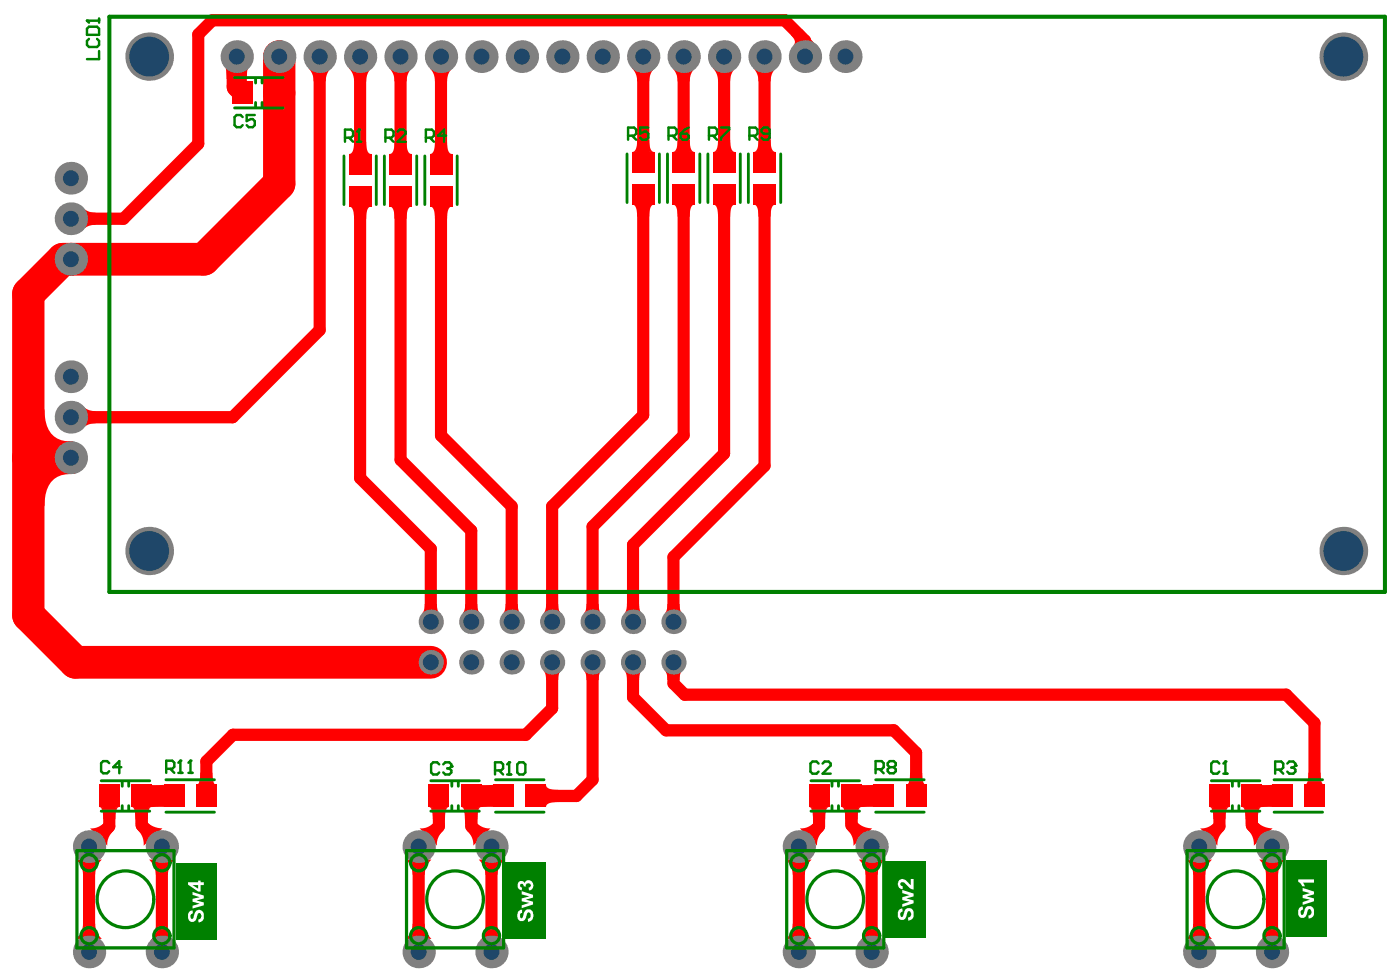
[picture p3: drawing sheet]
<svg xmlns="http://www.w3.org/2000/svg" width="293mm" height="205mm" viewBox="0 0 293 205" stroke-linecap="round" stroke-linejoin="round" font-family="sans-serif">
<g fill="#f00">
<path d="M47.1 14.3h4.8l-.2 .6-.1 1.6h-4.2l-.1-1.8z"/>
<path d="M73 43.2h4.6a1.39 1.39 0 0 0-1 1.6v.9h-2.6l-.2-1.9-.3-.4z"/>
<path d="M74 29.6h2.6l.2 1.9 .5 .6 .3 .1h-4.6a1.39 1.39 0 0 0 1-1.6z"/>
<path d="M72.9 14.3h4.8a3.7 3.7 0 0 0-1.1 2.7h-2.6a3.7 3.7 0 0 0-1.1-2.7z"/>
<path d="M140.7 42.7h4.6a1.39 1.39 0 0 0-1 1.7v.9h-2.6l-.2-1.9-.3-.4z"/>
<path d="M141.7 29.2h2.6l.2 1.9 .4 .6 .4 .1h-4.6a1.39 1.39 0 0 0 1-1.7z"/>
<path d="M140.6 14.3h4.8a3.7 3.7 0 0 0-1.1 2.7h-2.6a3.7 3.7 0 0 0-1.1-2.7z"/>
<path d="M169.2 168.7h4.2a1.4 1.4 0 0 0-.8 1.6v.9h-2.6a2.5 2.5 0 0 0-.6-2.5z"/>
<path d="M176 168.7h4.2a1.4 1.4 0 0 0-.8 1.6l-.1 .9h-2.5a2.5 2.5 0 0 0-.7-2.5z"/>
<path d="M18.8 173.1a3.9 3.9 0 0 0 3.1-1.2l1.8 1.8a3.9 3.9 0 0 0-1.3 3z"/>
<path d="M28.1 167.8h3l-.1 1.3-.1 3.2h-2.5z"/>
<path d="M87.8 173.1a3.9 3.9 0 0 0 3-1.2l1.8 1.8a3.9 3.9 0 0 0-1.2 3z"/>
<path d="M88.8 126.2h2.6v.3a2.33 2.33 0 0 0 .5 1.6h-3.6l.4-.7z"/>
<path d="M101.5 193.8h2.6a3.7 3.7 0 0 0 1.1 2.7h-4.8a3.7 3.7 0 0 0 1.1-2.7z"/>
<path d="M100.1 179.7h5.4a4.3 4.3 0 0 0-1.4 3.1h-2.6a4.3 4.3 0 0 0-1.4-3.1z"/>
<path d="M113.7 140.2h3.6l-.4 .8-.2 1.1h-2.5v-.2a2.33 2.33 0 0 0-.5-1.7z"/>
<path d="M114.2 126.2h2.5l.1 .3a2.33 2.33 0 0 0 .5 1.6h-3.6l.4-.7z"/>
<path d="M122.2 140.2h3.5l-.4 .8-.1 1.1h-2.5v-.2a2.33 2.33 0 0 0-.5-1.7z"/>
<path d="M122.7 126.2h2.5v.3a2.33 2.33 0 0 0 .5 1.6h-3.5l.3-.7z"/>
<path d="M167.3 173.1a3.9 3.9 0 0 0 3-1.2l1.8 1.8a3.9 3.9 0 0 0-1.2 3z"/>
<path d="M176.5 167.8h3.1l-.2 1.3-.1 3.2h-2.5z"/>
<path d="M190.3 161.5h2.6a2.51 2.51 0 0 0 .7 2.5h.1h-4.2a1.4 1.4 0 0 0 .8-1.6z"/>
<path d="M264.8 193.8h2.5a3.7 3.7 0 0 0 1.1 2.7h-4.7a3.7 3.7 0 0 0 1.1-2.7z"/>
<path d="M31.7 164l4.3 .2v4.3l-4.3 .2z"/>
<path d="M100.7 164l4.2 .2v4.3l-4.2 .2z"/>
<path d="M114.2 164a1.39 1.39 0 0 0 1.6 1l.9 .1v2.5l-1.9 .3-.5 .4-.1 .4z"/>
<path d="M263.9 164l4.2 .2v4.3l-4.2 .2z"/>
<path d="M261.8 164.2l4.2-.2v4.7l-4.2-.2z"/>
<path d="M2.5 96h3.4z"/>
<path d="M20.8 168.7h4.2a1.4 1.4 0 0 0-.8 1.6l-.1 .9h-2.5a2.5 2.5 0 0 0-.7-2.5z"/>
<path d="M27.5 168.7h4.2a1.4 1.4 0 0 0-.8 1.6v.9h-2.5a2.5 2.5 0 0 0-.7-2.5z"/>
<path d="M89.7 168.7h4.2a1.4 1.4 0 0 0-.8 1.6v.9h-2.6a2.5 2.5 0 0 0-.7-2.5z"/>
<path d="M89.9 43.2h4.7a1.39 1.39 0 0 0-1.1 1.6v.9h-2.5l-.3-1.9-.2-.4z"/>
<path d="M81.5 43.2h4.6a1.39 1.39 0 0 0-1 1.6l-.1 .9h-2.5l-.3-1.9-.2-.4z"/>
<path d="M91 29.6h2.5l.3 1.9 .4 .6 .4 .1h-4.7a1.39 1.39 0 0 0 1-1.6z"/>
<path d="M82.5 29.6h2.5l.3 1.9 .4 .6 .4 .1h-4.6a1.39 1.39 0 0 0 1-1.6z"/>
<path d="M81.4 14.3h4.7a3.7 3.7 0 0 0-1.1 2.7h-2.5a3.7 3.7 0 0 0-1.1-2.7z"/>
<path d="M89.9 14.3h4.7a3.7 3.7 0 0 0-1.1 2.7h-2.5a3.7 3.7 0 0 0-1.1-2.7z"/>
<path d="M96.5 168.7h4.2a1.4 1.4 0 0 0-.8 1.6l-.1 .9h-2.5a2.5 2.5 0 0 0-.7-2.5z"/>
<path d="M132.2 42.7h4.6a1.39 1.39 0 0 0-1 1.7v.9h-2.5l-.3-1.9-.3-.4z"/>
<path d="M133.3 29.2h2.5l.3 1.9 .4 .6 .3 .1h-4.6a1.39 1.39 0 0 0 1-1.7z"/>
<path d="M132.2 14.3h4.7a3.7 3.7 0 0 0-1.1 2.7h-2.5a3.7 3.7 0 0 0-1.1-2.7z"/>
<path d="M157.6 42.7h4.6a1.39 1.39 0 0 0-1 1.7v.9h-2.6l-.2-1.9-.3-.4z"/>
<path d="M158.6 29.2h2.6l.2 1.9 .4 .6 .4 .1h-4.6a1.39 1.39 0 0 0 1-1.7z"/>
<path d="M157.5 14.3h4.8a3.7 3.7 0 0 0-1.1 2.7h-2.6a3.7 3.7 0 0 0-1.1-2.7z"/>
<path d="M165.4 7.4l2.4-1.3 2.5 3-4.3 .3a1.42 1.42 0 0 0-.6-2z"/>
<path d="M252.9 168.7h4.2a1.4 1.4 0 0 0-.8 1.6v.9h-2.5a2.5 2.5 0 0 0-.7-2.5z"/>
<path d="M259.7 168.7h4.2a1.4 1.4 0 0 0-.8 1.6v.9h-2.6a2.5 2.5 0 0 0-.6-2.5z"/>
<path d="M17.4 193.1h2.5a4.3 4.3 0 0 0 1.4 3.1h-5.3a4.3 4.3 0 0 0 1.4-3.1z"/>
<path d="M32.6 193.8h2.5a3.7 3.7 0 0 0 1.1 2.7h-4.7a3.7 3.7 0 0 0 1.1-2.7z"/>
<path d="M16 179.7h5.3a4.3 4.3 0 0 0-1.4 3.1h-2.5a4.3 4.3 0 0 0-1.4-3.1z"/>
<path d="M28.9 173.5l1.8-1.7a4.6 4.6 0 0 0 3.3 1.3l-3.9 3.7a4.1 4.1 0 0 0-1.2-3.3z"/>
<path d="M31.2 179.7h5.3a4.3 4.3 0 0 0-1.4 3.1h-2.5a4.3 4.3 0 0 0-1.4-3.1z"/>
<path d="M17.2 84.8a3.7 3.7 0 0 0 2.8 1.1v2.6a3.7 3.7 0 0 0-2.8 1.1z"/>
<path d="M17.2 43.3a3.7 3.7 0 0 0 2.8 1.1v2.6a3.7 3.7 0 0 0-2.8 1.1z"/>
<path d="M86.3 193.1h2.5a4.3 4.3 0 0 0 1.4 3.1h-5.3a4.3 4.3 0 0 0 1.4-3.1z"/>
<path d="M84.9 179.7h5.3a4.3 4.3 0 0 0-1.4 3.1h-2.5a4.3 4.3 0 0 0-1.4-3.1z"/>
<path d="M97.1 167.9h3l-.2 1.2-.1 3.2h-2.5z"/>
<path d="M99.5 171.9a3.9 3.9 0 0 0 3.1 1.2l-3.6 3.6a3.9 3.9 0 0 0-1.3-3z"/>
<path d="M105.8 126.2h2.5v.3a2.33 2.33 0 0 0 .5 1.6h-3.6l.4-.7z"/>
<path d="M97.3 126.2h2.5v.3a2.33 2.33 0 0 0 .5 1.6h-3.5l.4-.7z"/>
<path d="M139.1 140.2h3.5l-.4 .8-.1 1.1h-2.5v-.2a2.33 2.33 0 0 0-.5-1.7z"/>
<path d="M130.6 140.2h3.6l-.4 .8-.1 1.1h-2.6v-.2a2.33 2.33 0 0 0-.5-1.7z"/>
<path d="M139.6 126.2h2.5v.3a2.33 2.33 0 0 0 .5 1.6h-3.5l.4-.7z"/>
<path d="M131.1 126.2h2.6v.3a2.33 2.33 0 0 0 .5 1.6h-3.6l.4-.7z"/>
<path d="M165.8 193.1h2.5a4.3 4.3 0 0 0 1.4 3.1h-5.3a4.3 4.3 0 0 0 1.4-3.1z"/>
<path d="M164.4 179.7h5.3a4.3 4.3 0 0 0-1.4 3.1h-2.5a4.3 4.3 0 0 0-1.4-3.1z"/>
<path d="M181 193.8h2.6a3.7 3.7 0 0 0 1.1 2.7h-4.8a3.7 3.7 0 0 0 1.1-2.7z"/>
<path d="M179.6 179.7h5.4a4.3 4.3 0 0 0-1.4 3.1h-2.6a4.3 4.3 0 0 0-1.4-3.1z"/>
<path d="M177.3 173.5l1.9-1.7a4.6 4.6 0 0 0 3.2 1.3l-3.9 3.7a4 4 0 0 0-1.2-3.3z"/>
<path d="M249.5 193.1h2.6a4.3 4.3 0 0 0 1.4 3.1h-5.4a4.3 4.3 0 0 0 1.4-3.1z"/>
<path d="M248.1 179.7h5.4a4.3 4.3 0 0 0-1.4 3.1h-2.6a4.3 4.3 0 0 0-1.4-3.1z"/>
<path d="M251 173.1a3.9 3.9 0 0 0 3.1-1.2l1.8 1.8a3.9 3.9 0 0 0-1.3 3z"/>
<path d="M263.4 179.7h5.3a4.3 4.3 0 0 0-1.4 3.1h-2.5a4.3 4.3 0 0 0-1.4-3.1z"/>
<path d="M260.3 167.8h3l-.2 1.3v3.2h-2.6z"/>
<path d="M261.1 173.5l1.8-1.7a4.6 4.6 0 0 0 3.3 1.3l-4 3.7a4.1 4.1 0 0 0-1.1-3.3z"/>
<path d="M273.7 161.5h2.5a2.51 2.51 0 0 0 .7 2.5h.1h-4.2a1.4 1.4 0 0 0 .8-1.6z"/>
<path d="M30.1 164.2l4.2-.2v4.7l-4.2-.2z"/>
<path d="M99 164.2l4.2-.2v4.7l-4.2-.2z"/>
<path d="M180.2 164l4.2 .2v4.3l-4.2 .2z"/>
<path d="M178.5 164.2l4.2-.2v4.7l-4.2-.2z"/>
<path d="M149.1 42.7h4.7a1.39 1.39 0 0 0-1 1.7l-.1 .9h-2.5l-.3-1.9-.2-.4z"/>
<path d="M150.2 29.2h2.5l.3 1.9 .4 .6 .4 .1h-4.7a1.39 1.39 0 0 0 1-1.7z"/>
<path d="M64.5 14.3h4.7a3.7 3.7 0 0 0-1.1 2.7h-2.5a3.7 3.7 0 0 0-1.1-2.7z"/>
<path d="M149.1 14.3h4.7a3.7 3.7 0 0 0-1.1 2.7h-2.5a3.7 3.7 0 0 0-1.1-2.7z"/>
<path d="M41.9 161.5h2.5a2.51 2.51 0 0 0 .7 2.5h.2h-4.2a1.4 1.4 0 0 0 .8-1.6z"/>
<path d="M9.3 85.5a7 7 0 0 0 2 5.7 5.4 5.4 0 0 0 3.5 1.1v6.8a4.9 4.9 0 0 0-5.3 4.3l-.2 2.4-6.8-10.1z"/>
</g>
<g fill="none" stroke="#f00" stroke-width="2.6">
<path d="M66.9 11.8v57.2l-18.2 18.2h-35.6M75.3 11.8v22.5M83.8 11.8v22.5M92.2 11.8v22.5M134.5 11.8v22.1M143 11.8v22.1M151.4 11.8v22.1M159.9 11.8v22.1M168.4 11.8v-3.3l-4.3-4.3h-119.7l-2.9 3v22.9l-15.7 15.6h-12.7M75.3 41.1v58.8l14.8 14.8v15.3M83.8 41.1v55l14.8 14.8v19.1M92.2 41.1v49.9l14.8 14.8v24.2"/>
<path d="M134.5 40.6v46.2l-19 19v24.2M143 40.6v50.4l-19.1 19.1v19.9M151.4 40.6v54.2l-19 19.1v16.1M159.9 40.6v56.8l-19 19v13.6M115.5 138.4v9.6l-5.5 5.6h-61.3l-5.5 5.5v7.3M123.9 138.4v24.6l-3.3 3.4h-8.5M132.4 138.4v7.3l6.9 6.9h47.6l4.7 4.7v8.2l-.8 .9M140.9 138.4v4.4l2.3 2.4h125.8l5.9 5.9v15.3M22.9 166.4v6.3l-4.3 4.2v22.1M29.6 166.4v6.1l4.3 4.2M33.9 176.9v22.1M91.8 166.4v6.3l-4.2 4.2v22.1"/>
<path d="M98.6 166.4v6.3l4.2 4.2v22.1M171.3 166.4v6.3l-4.2 4.2v22.1M178.1 166.4v6.1l4.2 4.2M182.3 176.9v22.1M255 166.4v6.3l-4.2 4.2v22.1M261.8 166.4v6.1l4.2 4.2v22.3"/>
</g>
<path d="M49.5 11.8v6.3l1.3 1.3M29.6 166.4h6.8M98.6 166.4h6.7M178.1 166.4h6.7M261.8 166.4h6.4" fill="none" stroke="#f00" stroke-width="4.3"/>
<path d="M58.4 11.8v26.6l-15.8 15.8h-29.5l-7.2 7.2v67.2l9.9 9.8h74.3M5.9 95.7h8.9" fill="none" stroke="#f00" stroke-width="6.8"/>
<circle cx="33.9" cy="199" r="3.4" fill="#808080"/>
<circle cx="33.9" cy="199" r="1.67" fill="#1f4769"/>
<circle cx="18.6" cy="199" r="3.4" fill="#808080"/>
<circle cx="18.6" cy="199" r="1.67" fill="#1f4769"/>
<circle cx="33.9" cy="176.9" r="3.4" fill="#808080"/>
<circle cx="33.9" cy="176.9" r="1.67" fill="#1f4769"/>
<circle cx="18.6" cy="176.9" r="3.4" fill="#808080"/>
<circle cx="18.6" cy="176.9" r="1.67" fill="#1f4769"/>
<circle cx="31.2" cy="11.8" r="5" fill="#808080"/>
<circle cx="31.2" cy="11.8" r="4.2" fill="#1f4769"/>
<circle cx="58.4" cy="11.8" r="3.4" fill="#808080"/>
<circle cx="58.4" cy="11.8" r="1.67" fill="#1f4769"/>
<circle cx="49.5" cy="11.8" r="3.4" fill="#808080"/>
<circle cx="49.5" cy="11.8" r="1.67" fill="#1f4769"/>
<circle cx="87.6" cy="199" r="3.4" fill="#808080"/>
<circle cx="87.6" cy="199" r="1.67" fill="#1f4769"/>
<circle cx="87.6" cy="176.9" r="3.4" fill="#808080"/>
<circle cx="87.6" cy="176.9" r="1.67" fill="#1f4769"/>
<circle cx="90.1" cy="130" r="2.55" fill="#808080"/>
<circle cx="90.1" cy="130" r="1.67" fill="#1f4769"/>
<circle cx="92.2" cy="11.8" r="3.4" fill="#808080"/>
<circle cx="92.2" cy="11.8" r="1.67" fill="#1f4769"/>
<circle cx="83.8" cy="11.8" r="3.4" fill="#808080"/>
<circle cx="83.8" cy="11.8" r="1.67" fill="#1f4769"/>
<circle cx="75.3" cy="11.8" r="3.4" fill="#808080"/>
<circle cx="75.3" cy="11.8" r="1.67" fill="#1f4769"/>
<circle cx="102.8" cy="199" r="3.4" fill="#808080"/>
<circle cx="102.8" cy="199" r="1.67" fill="#1f4769"/>
<circle cx="102.8" cy="176.9" r="3.4" fill="#808080"/>
<circle cx="102.8" cy="176.9" r="1.67" fill="#1f4769"/>
<circle cx="115.5" cy="130" r="2.55" fill="#808080"/>
<circle cx="115.5" cy="130" r="1.67" fill="#1f4769"/>
<circle cx="107" cy="130" r="2.55" fill="#808080"/>
<circle cx="107" cy="130" r="1.67" fill="#1f4769"/>
<circle cx="117.6" cy="11.8" r="3.4" fill="#808080"/>
<circle cx="117.6" cy="11.8" r="1.67" fill="#1f4769"/>
<circle cx="109.2" cy="11.8" r="3.4" fill="#808080"/>
<circle cx="109.2" cy="11.8" r="1.67" fill="#1f4769"/>
<circle cx="100.7" cy="11.8" r="3.4" fill="#808080"/>
<circle cx="100.7" cy="11.8" r="1.67" fill="#1f4769"/>
<circle cx="140.9" cy="130" r="2.55" fill="#808080"/>
<circle cx="140.9" cy="130" r="1.67" fill="#1f4769"/>
<circle cx="132.4" cy="130" r="2.55" fill="#808080"/>
<circle cx="132.4" cy="130" r="1.67" fill="#1f4769"/>
<circle cx="143" cy="11.8" r="3.4" fill="#808080"/>
<circle cx="143" cy="11.8" r="1.67" fill="#1f4769"/>
<circle cx="134.5" cy="11.8" r="3.4" fill="#808080"/>
<circle cx="134.5" cy="11.8" r="1.67" fill="#1f4769"/>
<circle cx="167.1" cy="199" r="3.4" fill="#808080"/>
<circle cx="167.1" cy="199" r="1.67" fill="#1f4769"/>
<circle cx="167.1" cy="176.9" r="3.4" fill="#808080"/>
<circle cx="167.1" cy="176.9" r="1.67" fill="#1f4769"/>
<circle cx="168.4" cy="11.8" r="3.4" fill="#808080"/>
<circle cx="168.4" cy="11.8" r="1.67" fill="#1f4769"/>
<circle cx="159.9" cy="11.8" r="3.4" fill="#808080"/>
<circle cx="159.9" cy="11.8" r="1.67" fill="#1f4769"/>
<circle cx="182.3" cy="199" r="3.4" fill="#808080"/>
<circle cx="182.3" cy="199" r="1.67" fill="#1f4769"/>
<circle cx="182.3" cy="176.9" r="3.4" fill="#808080"/>
<circle cx="182.3" cy="176.9" r="1.67" fill="#1f4769"/>
<circle cx="250.8" cy="199" r="3.4" fill="#808080"/>
<circle cx="250.8" cy="199" r="1.67" fill="#1f4769"/>
<circle cx="250.8" cy="176.9" r="3.4" fill="#808080"/>
<circle cx="250.8" cy="176.9" r="1.67" fill="#1f4769"/>
<circle cx="266" cy="199" r="3.4" fill="#808080"/>
<circle cx="266" cy="199" r="1.67" fill="#1f4769"/>
<circle cx="266" cy="176.9" r="3.4" fill="#808080"/>
<circle cx="266" cy="176.9" r="1.67" fill="#1f4769"/>
<circle cx="31.2" cy="115.2" r="5" fill="#808080"/>
<circle cx="31.2" cy="115.2" r="4.2" fill="#1f4769"/>
<circle cx="90.1" cy="138.4" r="2.55" fill="#808080"/>
<circle cx="90.1" cy="138.4" r="1.67" fill="#1f4769"/>
<circle cx="115.5" cy="138.4" r="2.55" fill="#808080"/>
<circle cx="115.5" cy="138.4" r="1.67" fill="#1f4769"/>
<circle cx="107" cy="138.4" r="2.55" fill="#808080"/>
<circle cx="107" cy="138.4" r="1.67" fill="#1f4769"/>
<circle cx="140.9" cy="138.4" r="2.55" fill="#808080"/>
<circle cx="140.9" cy="138.4" r="1.67" fill="#1f4769"/>
<circle cx="132.4" cy="138.4" r="2.55" fill="#808080"/>
<circle cx="132.4" cy="138.4" r="1.67" fill="#1f4769"/>
<circle cx="14.8" cy="95.7" r="3.4" fill="#808080"/>
<circle cx="14.8" cy="95.7" r="1.67" fill="#1f4769"/>
<circle cx="14.8" cy="78.7" r="3.4" fill="#808080"/>
<circle cx="14.8" cy="78.7" r="1.67" fill="#1f4769"/>
<circle cx="14.8" cy="37.3" r="3.4" fill="#808080"/>
<circle cx="14.8" cy="37.3" r="1.67" fill="#1f4769"/>
<circle cx="14.8" cy="45.7" r="3.4" fill="#808080"/>
<circle cx="14.8" cy="45.7" r="1.67" fill="#1f4769"/>
<circle cx="123.9" cy="130" r="2.55" fill="#808080"/>
<circle cx="123.9" cy="130" r="1.67" fill="#1f4769"/>
<circle cx="98.6" cy="130" r="2.55" fill="#808080"/>
<circle cx="98.6" cy="130" r="1.67" fill="#1f4769"/>
<circle cx="151.4" cy="11.8" r="3.4" fill="#808080"/>
<circle cx="151.4" cy="11.8" r="1.67" fill="#1f4769"/>
<circle cx="126.1" cy="11.8" r="3.4" fill="#808080"/>
<circle cx="126.1" cy="11.8" r="1.67" fill="#1f4769"/>
<circle cx="66.9" cy="11.8" r="3.4" fill="#808080"/>
<circle cx="66.9" cy="11.8" r="1.67" fill="#1f4769"/>
<circle cx="176.8" cy="11.8" r="3.4" fill="#808080"/>
<circle cx="176.8" cy="11.8" r="1.67" fill="#1f4769"/>
<circle cx="281" cy="11.8" r="5" fill="#808080"/>
<circle cx="281" cy="11.8" r="4.2" fill="#1f4769"/>
<circle cx="14.8" cy="87.2" r="3.4" fill="#808080"/>
<circle cx="14.8" cy="87.2" r="1.67" fill="#1f4769"/>
<circle cx="14.8" cy="54.2" r="3.4" fill="#808080"/>
<circle cx="14.8" cy="54.2" r="1.67" fill="#1f4769"/>
<circle cx="123.9" cy="138.4" r="2.55" fill="#808080"/>
<circle cx="123.9" cy="138.4" r="1.67" fill="#1f4769"/>
<circle cx="98.6" cy="138.4" r="2.55" fill="#808080"/>
<circle cx="98.6" cy="138.4" r="1.67" fill="#1f4769"/>
<circle cx="281" cy="115.2" r="5" fill="#808080"/>
<circle cx="281" cy="115.2" r="4.2" fill="#1f4769"/>
<g fill="#f00">
<path d="M73 38.9h4.6v4.3h-4.6z" fill-rule="evenodd"/>
<path d="M73 32.2h4.6v4.2h-4.6z" fill-rule="evenodd"/>
<path d="M140.7 38.5h4.6v4.3h-4.6z" fill-rule="evenodd"/>
<path d="M140.7 31.7h4.6v4.3h-4.6z" fill-rule="evenodd"/>
<path d="M169.2 164h4.2v4.7h-4.2z" fill-rule="evenodd"/>
<path d="M176 164h4.2v4.7h-4.2z" fill-rule="evenodd"/>
<path d="M182.7 164h4.3v4.7h-4.3z" fill-rule="evenodd"/>
<path d="M189.5 164h4.2v4.7h-4.2z" fill-rule="evenodd"/>
<path d="M55.4 17.1h4.2v4.6h-4.2z" fill-rule="evenodd"/>
<path d="M48.6 17.1h4.3v4.6h-4.3z" fill-rule="evenodd"/>
<path d="M81.4 38.9h4.7v4.3h-4.7z" fill-rule="evenodd"/>
<path d="M81.4 32.2h4.7v4.2h-4.7z" fill-rule="evenodd"/>
<path d="M89.9 38.9h4.7v4.3h-4.7z" fill-rule="evenodd"/>
<path d="M89.9 32.2h4.7v4.2h-4.7z" fill-rule="evenodd"/>
<path d="M132.2 38.5h4.7v4.3h-4.7z" fill-rule="evenodd"/>
<path d="M132.2 31.7h4.7v4.3h-4.7z" fill-rule="evenodd"/>
<path d="M157.6 38.5h4.6v4.3h-4.6z" fill-rule="evenodd"/>
<path d="M157.6 31.7h4.6v4.3h-4.6z" fill-rule="evenodd"/>
<path d="M34.3 164h4.2v4.7h-4.2z" fill-rule="evenodd"/>
<path d="M27.5 164h4.2v4.7h-4.2z" fill-rule="evenodd"/>
<path d="M20.7 164h4.3v4.7h-4.3z" fill-rule="evenodd"/>
<path d="M89.7 164h4.2v4.7h-4.2z" fill-rule="evenodd"/>
<path d="M110 164h4.2v4.7h-4.2z" fill-rule="evenodd"/>
<path d="M103.2 164h4.2v4.7h-4.2z" fill-rule="evenodd"/>
<path d="M96.4 164h4.3v4.7h-4.3z" fill-rule="evenodd"/>
<path d="M252.9 164h4.3v4.7h-4.3z" fill-rule="evenodd"/>
<path d="M272.8 164h4.2v4.7h-4.2z" fill-rule="evenodd"/>
<path d="M266 164h4.3v4.7h-4.3z" fill-rule="evenodd"/>
<path d="M259.7 164h4.2v4.7h-4.2z" fill-rule="evenodd"/>
<path d="M149.1 38.5h4.7v4.3h-4.7z" fill-rule="evenodd"/>
<path d="M149.1 31.7h4.7v4.3h-4.7z" fill-rule="evenodd"/>
<path d="M41 164h4.3v4.7h-4.3z" fill-rule="evenodd"/>
</g>
<g fill="none" stroke="#008000" stroke-width=".6">
<path d="M49.1 16.2h10.1M53.5 16.4v1M54.8 16.4v1M49.1 22.6h10.1M53.5 21.4v.9M54.8 21.4v.9M71.9 32.6v10.2M78.7 32.6v10.2M80.4 32.6v10.2M87.2 32.6v10.2M88.9 32.6v10.2M95.6 32.6v10.2"/>
<path d="M131.1 32.2v10.1M137.9 32.2v10.1M139.6 32.2v10.1M146.4 32.2v10.1M148.1 32.2v10.1M154.8 32.2v10.1M156.5 32.2v10.1M163.3 32.2v10.1M21.2 169.5h10.1M21.2 163.2h10.1M25.6 163.4v.9M25.6 168.4v.9"/>
<path d="M26.9 163.4v.9M26.9 168.4v.9M34.7 169.7h10.2M34.7 163h10.2M90.1 169.5h10.2M90.1 163.2h10.2M94.5 163.4v.9M94.5 168.4v.9M95.9 163.4v.9M95.9 168.4v.9M103.6 169.7h10.2M103.6 163h10.2"/>
<path d="M169.6 169.5h10.2M169.6 163.2h10.2M174 163.4v.9M174 168.4v.9M175.4 163.4v.9M175.4 168.4v.9M183.1 169.7h10.2M183.1 163h10.2M253.4 169.5h10.1M253.4 163.2h10.1M257.7 163.4v.9M257.7 168.4v.9"/>
<path d="M259.1 163.4v.9M259.1 168.4v.9M266.5 169.7h10.1M266.5 163h10.1"/>
</g>
<path d="M16.1 177.8h20.3v20.3h-20.3zM85 177.8h20.3v20.3h-20.3zM164.5 177.8h20.3v20.3h-20.3zM248.3 177.8h20.3v20.3h-20.3z" fill="none" stroke="#008000" stroke-width=".68"/>
<path d="M289.6 123.7h-266.7v-120.2h266.8v120.2" fill="none" stroke="#008000" stroke-width=".85"/>
<g fill="none" stroke="#008000" stroke-width=".51">
<path d="M72.2 28.8h1.2l.4-.4v-.9l-.4-.4h-1.2v2.5M73 28.8l.8 .8M74.7 29.6h.8M75.1 27.1v2.5M80.6 28.8h1.3l.4-.4v-.9l-.4-.4h-1.3v2.5M81.5 28.8l.8 .8M83.1 27.5l.5-.4h.8l.4 .4v.4l-1.7 1.7h1.7M89.1 28.8h1.2l.5-.4v-.9l-.5-.4h-1.2v2.5M89.9 28.8l.9 .8M93.3 28.4h-1.7l1.3-1.3v2.5M148.3 28.4h1.2l.5-.5v-.8l-.5-.4h-1.2v2.5M149.1 28.4l.9 .8"/>
<path d="M150.8 26.7h1.7v.4l-1.7 1.7v.4"/>
</g>
<circle cx="75.1" cy="27.1" r=".26" fill="#008000"/>
<g fill="none" stroke="#008000" stroke-width=".51">
<path d="M75.1 27.1l-.4 .4M131.4 28.4h1.2l.5-.5v-.8l-.5-.4h-1.2v2.5M132.2 28.4l.9 .8M135.6 26.7h-1.7v1.2l.8-.4h.5l.4 .4v.9l-.4 .4h-.9l-.4-.4M139.8 28.4h1.3l.4-.5v-.8l-.4-.4h-1.3v2.5M140.7 28.4l.8 .8M142.4 27.9h1.2l.4 .5v.4l-.4 .4h-.8l-.4-.4zM144 26.7l-.8 .4-.8 .8M156.7 28.4h1.3l.4-.5v-.8l-.4-.4h-1.3v2.5M157.6 28.4l.8 .8M161 27.9h-1.3l-.4-.4v-.4l.4-.4h.8l.5 .4v1.7l-.5 .4h-.8l-.4-.4M37.7 159v2.5"/>
<path d="M34.8 160.7h1.2l.5-.4v-.9l-.5-.4h-1.2v2.5M35.6 160.7l.9 .8M37.3 161.5h.8"/>
</g>
<circle cx="37.7" cy="159" r=".26" fill="#008000"/>
<path d="M37.7 159l-.4 .4M39.8 159v2.5M39.4 161.5h.9" fill="none" stroke="#008000" stroke-width=".51"/>
<circle cx="39.8" cy="159" r=".26" fill="#008000"/>
<path d="M18.2 6l.4-.4h1.7l.4 .4v1.3h-2.5zM18.2 4.3h2.5M18.6 8.1l-.4 .5v.8l.4 .4h1.7l.4-.4v-.8l-.4-.5M20.7 10.7v1.7h-2.5M20.7 3.9v.8M22.8 159.5l-.4-.4h-.8l-.5 .4v1.7l.5 .4h.8l.4-.4M39.8 159l-.4 .4M25.4 160.3h-1.7l1.3-1.2v2.5" fill="none" stroke="#008000" stroke-width=".51"/>
<circle cx="18.2" cy="4.3" r=".26" fill="#008000"/>
<path d="M18.2 4.3l.4 .4M50.7 24.5l-.4-.5h-.8l-.4 .5v1.7l.4 .4h.8l.4-.4M53.3 24h-1.7v1.3l.8-.4h.5l.4 .4v.9l-.4 .4h-.9l-.4-.4M91.9 159.8l-.5-.5h-.8l-.4 .5v1.6l.4 .5h.8l.5-.5M92.7 159.8l.4-.5h.9l.4 .5v.4" fill="none" stroke="#008000" stroke-width=".51"/>
<circle cx="94.4" cy="160.2" r=".26" fill="#008000"/>
<path d="M106.5 159.3v2.6M93.5 160.6h.5M94 160.6l.4 .4v.4l-.4 .5h-.9l-.4-.5M94.4 160.2l-.4 .4M103.5 161h1.3l.4-.4v-.8l-.4-.5h-1.3v2.6M104.4 161l.8 .9M106.1 161.9h.8" fill="none" stroke="#008000" stroke-width=".51"/>
<circle cx="106.5" cy="159.3" r=".26" fill="#008000"/>
<path d="M106.5 159.3l-.4 .5M108.6 159.3h.9l.4 .5v1.6l-.4 .5h-.9l-.4-.5v-1.6zM171.2 159.6l-.4-.4h-.9l-.4 .4v1.7l.4 .4h.9l.4-.4M172 159.6l.5-.4h.8l.4 .4v.4l-1.7 1.7h1.7M255 159.6l-.4-.4h-.8l-.5 .4v1.7l.5 .4h.8l.4-.4M256.3 159.2v2.5M183.1 160.8h1.3l.4-.5v-.8l-.4-.4h-1.3v2.5M184 160.8l.8 .8M186.1 160.3l-.4-.4v-.4l.4-.4h.8l.5 .4v.4l-.5 .4M186.1 160.3l-.4 .5v.4l.4 .4h.8l.5-.4v-.4l-.5-.5M186.1 160.3h.8M255.9 161.7h.8" fill="none" stroke="#008000" stroke-width=".51"/>
<circle cx="256.3" cy="159.2" r=".26" fill="#008000"/>
<path d="M256.3 159.2l-.4 .4M269.2 159.6l.5-.4h.8l.4 .4v.4M266.7 160.9h1.3l.4-.5v-.8l-.4-.4h-1.3v2.5M267.5 160.9l.9 .8" fill="none" stroke="#008000" stroke-width=".51"/>
<circle cx="270.9" cy="160" r=".26" fill="#008000"/>
<path d="M270.1 160.4h.4M270.5 160.4l.4 .5v.4l-.4 .4h-.8l-.5-.4M270.9 160l-.4 .4" fill="none" stroke="#008000" stroke-width=".51"/>
<path d="M105.7 180.2h8.4v16.1h-8.4z" fill-rule="evenodd" fill="#008000"/>
<g fill="#fff">
<path d="M108.4 190.4l.5-.3h.3v.7a.63 .63 0 0 0-.3 1 .19 .19 0 0 0 .3 .1 .19 .19 0 0 0 .1-.2l.2-.4a1.09 1.09 0 0 1 .5-1.1 1.09 1.09 0 0 1 1.3 .2l.2 .5a1.27 1.27 0 0 1-1 1.8l-.1-.7a.68 .68 0 0 0 .6-.5 .68 .68 0 0 0-.4-.8l-.4 .2-.2 .6a.95 .95 0 0 1-1 1 .95 .95 0 0 1-.8-1.2z"/>
<path d="M109.1 186.2l2.4 .8v.6l-1.5 .4 1.5 .5v.5l-2.4 .8v-.6l1.6-.5-1.6-.3v-.6l1.6-.5-1.6-.4z"/>
<path d="M108.6 184.2l.7-.1 .4 .5a.98 .98 0 0 1 1.3-.5 .98 .98 0 0 1 .5 1.3l-.2 .4-.4 .3h-.3v-.6a.48 .48 0 0 0 .4-.7 .48 .48 0 0 0-.8-.2l-.2 .3v.4l-.5-.1a.41 .41 0 0 0-.3-.5 .41 .41 0 0 0-.4 .4 .41 .41 0 0 0 .4 .4l-.1 .6-.2-.1a1.02 1.02 0 0 1-.3-1.8z"/>
</g>
<path d="M185.2 180h8.5v16.1h-8.5z" fill-rule="evenodd" fill="#008000"/>
<g fill="#fff">
<path d="M188.1 190.1l.6-.2 .1 .6a.63 .63 0 0 0-.5 .5 .63 .63 0 0 0 .3 .7l.4-.4 .1-.6a1 1 0 0 1 1.2-.9 1 1 0 0 1 .8 1.3 1.17 1.17 0 0 1-1.1 1.3l-.1-.6a.69 .69 0 0 0 .7-.6 .69 .69 0 0 0-.5-.8l-.3 .2-.2 .5a1.06 1.06 0 0 1-.5 1 1.06 1.06 0 0 1-1.1 0l-.2-.8a1.33 1.33 0 0 1 .3-1.2z"/>
<path d="M188.7 186l2.4 .8v.5l-1.5 .5 1.5 .4v.6l-2.4 .8v-.6l1.5-.5-1.5-.4v-.6l1.5-.4-1.5-.4z"/>
<path d="M188.1 183.9a1.48 1.48 0 0 1 2 .7l.4 .4v-1.3h.6v2.2h-.2a4.2 4.2 0 0 1-1.8-1.4h-.1a.45 .45 0 0 0-.7 .1 .45 .45 0 0 0 .5 .6v.6a1.14 1.14 0 0 1-.8-1.8z"/>
</g>
<path d="M269 179.8h8.4v16.1h-8.4z" fill-rule="evenodd" fill="#008000"/>
<g fill="#fff">
<path d="M271.9 189.6l.5-.1 .1 .6a.63 .63 0 0 0-.5 .5 .63 .63 0 0 0 .4 .6l.3-.3 .1-.6a1.04 1.04 0 0 1 1.2-.9 1.04 1.04 0 0 1 .8 1.3 1.15 1.15 0 0 1-1.1 1.3l-.1-.7a.69 .69 0 0 0 .7-.6 .69 .69 0 0 0-.5-.7l-.3 .1-.1 .6a1.06 1.06 0 0 1-.5 1 1.06 1.06 0 0 1-1.1 0l-.3-.8a1.33 1.33 0 0 1 .4-1.3z"/>
<path d="M272.4 185.6l2.4 .7v.6l-1.5 .4 1.5 .5v.6l-2.4 .7v-.6l1.6-.5-1.6-.3v-.6l1.6-.4-1.6-.5z"/>
<path d="M271.5 183.8h3.3v.7h-2.4l.6 .7h-.6l-.3-.5-.6-.4z"/>
</g>
<path d="M36.8 180.3h8.5v16.1h-8.5z" fill-rule="evenodd" fill="#008000"/>
<g fill="#fff">
<path d="M39.8 190.4l.5-.2v.7a.6 .6 0 0 0-.5 .6 .6 .6 0 0 0 .5 .6l.2-.3 .1-.6a1.02 1.02 0 0 1 .8-1 1.02 1.02 0 0 1 1.1 .6l.1 .4a1.23 1.23 0 0 1-1.1 1.6l-.1-.6a.68 .68 0 0 0 .7-.7 .68 .68 0 0 0-.6-.7l-.3 .6a1.01 1.01 0 0 1-.5 1.1 1.01 1.01 0 0 1-1.1-.1l-.3-.6a1.42 1.42 0 0 1 .5-1.4z"/>
<path d="M40.3 186.4l2.3 .8v.6l-1.5 .4 1.5 .4v.6l-2.3 .7v-.6l1.5-.4-1.5-.4v-.6l1.5-.4-1.5-.5z"/>
<path d="M40.3 185l1.1 .7v-.7zM39.3 184.4h2.1v-.4h.6v.4h.6v.6h-.6v1.3h-.6l-2.1-1.4z"/>
</g>
<g fill="none" stroke="#008000" stroke-width=".68">
<circle cx="18.6" cy="195.6" r="1.69"/>
<circle cx="18.6" cy="180.3" r="1.69"/>
<circle cx="26.2" cy="187.9" r="5.9"/>
<circle cx="33.9" cy="195.6" r="1.69"/>
<circle cx="33.9" cy="180.3" r="1.69"/>
<circle cx="87.6" cy="195.6" r="1.69"/>
<circle cx="87.6" cy="180.3" r="1.69"/>
<circle cx="95.2" cy="187.9" r="5.9"/>
<circle cx="102.8" cy="195.6" r="1.69"/>
<circle cx="102.8" cy="180.3" r="1.69"/>
<circle cx="167.1" cy="195.6" r="1.69"/>
<circle cx="167.1" cy="180.3" r="1.69"/>
<circle cx="174.7" cy="187.9" r="5.9"/>
<circle cx="182.3" cy="195.6" r="1.69"/>
<circle cx="182.3" cy="180.3" r="1.69"/>
<circle cx="250.8" cy="195.6" r="1.69"/>
<circle cx="250.8" cy="180.3" r="1.69"/>
<circle cx="258.4" cy="187.9" r="5.9"/>
<circle cx="266" cy="195.6" r="1.69"/>
<circle cx="266" cy="180.3" r="1.69"/>
</g>
</svg>
